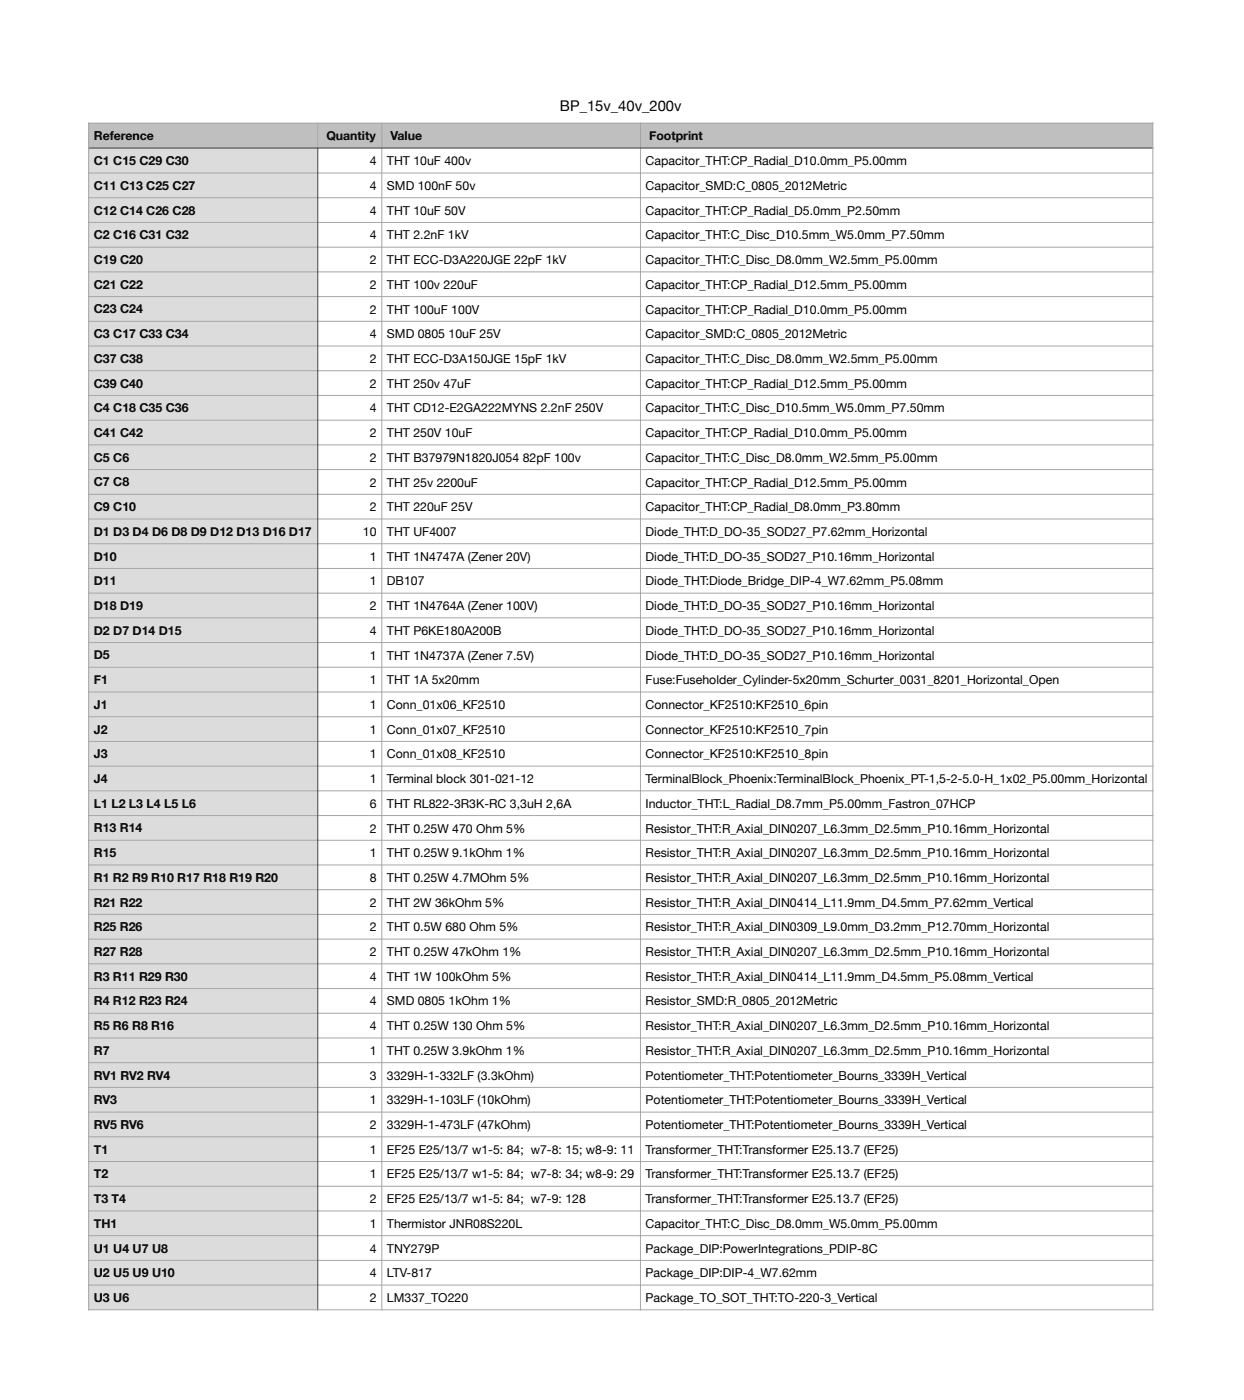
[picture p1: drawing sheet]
<svg xmlns="http://www.w3.org/2000/svg" width="356mm" height="401mm" viewBox="0 0 356 401" stroke-linecap="round" stroke-linejoin="round" font-family="sans-serif">
<defs><g id="words">
<text font-size="4.2" x="160.4" y="31.8">BP_15v_40v_200v</text>
<g font-size="3.5">
<text x="26.9" y="40.1">Reference</text>
<text x="93.5" y="40.1">Quantity</text>
<text x="111.8" y="40.1">Value</text>
<text x="185.9" y="40.1">Footprint</text>
<text x="26.9" y="47.3">C1 C15 C29 C30</text>
<text x="105.9" y="47.4">4</text>
<text x="110.8" y="47.4">THT 10uF 400v</text>
<text x="184.9" y="47.4">Capacitor_THT:CP_Radial_D10.0mm_P5.00mm</text>
<text x="26.9" y="54.4">C11 C13 C25 C27</text>
<text x="105.9" y="54.4">4</text>
<text x="110.8" y="54.4">SMD 100nF 50v</text>
<text x="184.9" y="54.4">Capacitor_SMD:C_0805_2012Metric</text>
<text x="26.9" y="61.5">C12 C14 C26 C28</text>
<text x="105.9" y="61.5">4</text>
<text x="110.8" y="61.5">THT 10uF 50V</text>
<text x="184.9" y="61.5">Capacitor_THT:CP_Radial_D5.0mm_P2.50mm</text>
<text x="26.9" y="68.6">C2 C16 C31 C32</text>
<text x="105.9" y="68.6">4</text>
<text x="110.8" y="68.6">THT 2.2nF 1kV</text>
<text x="184.9" y="68.6">Capacitor_THT:C_Disc_D10.5mm_W5.0mm_P7.50mm</text>
<text x="26.9" y="75.7">C19 C20</text>
<text x="105.9" y="75.7">2</text>
<text x="110.8" y="75.7">THT ECC-D3A220JGE 22pF 1kV</text>
<text x="184.9" y="75.7">Capacitor_THT:C_Disc_D8.0mm_W2.5mm_P5.00mm</text>
<text x="26.9" y="82.7">C21 C22</text>
<text x="105.9" y="82.8">2</text>
<text x="110.8" y="82.8">THT 100v 220uF</text>
<text x="184.9" y="82.8">Capacitor_THT:CP_Radial_D12.5mm_P5.00mm</text>
<text x="26.9" y="89.8">C23 C24</text>
<text x="105.9" y="89.8">2</text>
<text x="110.8" y="89.8">THT 100uF 100V</text>
<text x="184.9" y="89.8">Capacitor_THT:CP_Radial_D10.0mm_P5.00mm</text>
<text x="26.9" y="96.9">C3 C17 C33 C34</text>
<text x="105.9" y="96.9">4</text>
<text x="110.8" y="96.9">SMD 0805 10uF 25V</text>
<text x="184.9" y="96.9">Capacitor_SMD:C_0805_2012Metric</text>
<text x="26.9" y="104">C37 C38</text>
<text x="105.9" y="104">2</text>
<text x="110.8" y="104">THT ECC-D3A150JGE 15pF 1kV</text>
<text x="184.9" y="104">Capacitor_THT:C_Disc_D8.0mm_W2.5mm_P5.00mm</text>
<text x="26.9" y="111.1">C39 C40</text>
<text x="105.9" y="111.1">2</text>
<text x="110.8" y="111.1">THT 250v 47uF</text>
<text x="184.9" y="111.1">Capacitor_THT:CP_Radial_D12.5mm_P5.00mm</text>
<text x="26.9" y="118.1">C4 C18 C35 C36</text>
<text x="105.9" y="118.2">4</text>
<text x="110.8" y="118.2">THT CD12-E2GA222MYNS 2.2nF 250V</text>
<text x="184.9" y="118.2">Capacitor_THT:C_Disc_D10.5mm_W5.0mm_P7.50mm</text>
<text x="26.9" y="125.2">C41 C42</text>
<text x="105.9" y="125.2">2</text>
<text x="110.8" y="125.2">THT 250V 10uF</text>
<text x="184.9" y="125.2">Capacitor_THT:CP_Radial_D10.0mm_P5.00mm</text>
<text x="26.9" y="132.3">C5 C6</text>
<text x="105.9" y="132.3">2</text>
<text x="110.8" y="132.3">THT B37979N1820J054 82pF 100v</text>
<text x="184.9" y="132.3">Capacitor_THT:C_Disc_D8.0mm_W2.5mm_P5.00mm</text>
<text x="26.9" y="139.4">C7 C8</text>
<text x="105.9" y="139.4">2</text>
<text x="110.8" y="139.4">THT 25v 2200uF</text>
<text x="184.9" y="139.4">Capacitor_THT:CP_Radial_D12.5mm_P5.00mm</text>
<text x="26.9" y="146.5">C9 C10</text>
<text x="105.9" y="146.5">2</text>
<text x="110.8" y="146.5">THT 220uF 25V</text>
<text x="184.9" y="146.5">Capacitor_THT:CP_Radial_D8.0mm_P3.80mm</text>
<text x="26.9" y="153.5">D1 D3 D4 D6 D8 D9 D12 D13 D16 D17</text>
<text x="104" y="153.6">10</text>
<text x="110.8" y="153.6">THT UF4007</text>
<text x="184.9" y="153.6">Diode_THT:D_DO-35_SOD27_P7.62mm_Horizontal</text>
<text x="26.9" y="160.6">D10</text>
<text x="105.9" y="160.6">1</text>
<text x="110.8" y="160.6">THT 1N4747A (Zener 20V)</text>
<text x="184.9" y="160.6">Diode_THT:D_DO-35_SOD27_P10.16mm_Horizontal</text>
<text x="26.9" y="167.7">D11</text>
<text x="105.9" y="167.7">1</text>
<text x="110.8" y="167.7">DB107</text>
<text x="184.9" y="167.7">Diode_THT:Diode_Bridge_DIP-4_W7.62mm_P5.08mm</text>
<text x="26.9" y="174.8">D18 D19</text>
<text x="105.9" y="174.8">2</text>
<text x="110.8" y="174.8">THT 1N4764A (Zener 100V)</text>
<text x="184.9" y="174.8">Diode_THT:D_DO-35_SOD27_P10.16mm_Horizontal</text>
<text x="26.9" y="181.9">D2 D7 D14 D15</text>
<text x="105.9" y="181.9">4</text>
<text x="110.8" y="181.9">THT P6KE180A200B</text>
<text x="184.9" y="181.9">Diode_THT:D_DO-35_SOD27_P10.16mm_Horizontal</text>
<text x="26.9" y="188.9">D5</text>
<text x="105.9" y="189">1</text>
<text x="110.8" y="189">THT 1N4737A (Zener 7.5V)</text>
<text x="184.9" y="189">Diode_THT:D_DO-35_SOD27_P10.16mm_Horizontal</text>
<text x="26.9" y="196">F1</text>
<text x="105.9" y="196">1</text>
<text x="110.8" y="196">THT 1A 5x20mm</text>
<text x="184.9" y="196">Fuse:Fuseholder_Cylinder-5x20mm_Schurter_0031_8201_Horizontal_Open</text>
<text x="26.9" y="203.1">J1</text>
<text x="105.9" y="203.1">1</text>
<text x="110.8" y="203.1">Conn_01x06_KF2510</text>
<text x="184.9" y="203.1">Connector_KF2510:KF2510_6pin</text>
<text x="26.9" y="210.2">J2</text>
<text x="105.9" y="210.2">1</text>
<text x="110.8" y="210.2">Conn_01x07_KF2510</text>
<text x="184.9" y="210.2">Connector_KF2510:KF2510_7pin</text>
<text x="26.9" y="217.3">J3</text>
<text x="105.9" y="217.3">1</text>
<text x="110.8" y="217.3">Conn_01x08_KF2510</text>
<text x="184.9" y="217.3">Connector_KF2510:KF2510_8pin</text>
<text x="26.9" y="224.3">J4</text>
<text x="105.9" y="224.4">1</text>
<text x="110.8" y="224.4">Terminal block 301-021-12</text>
<text x="184.9" y="224.4">TerminalBlock_Phoenix:TerminalBlock_Phoenix_PT-1,5-2-5.0-H_1x02_P5.00mm_Horizontal</text>
<text x="26.9" y="231.4">L1 L2 L3 L4 L5 L6</text>
<text x="105.9" y="231.4">6</text>
<text x="110.8" y="231.4">THT RL822-3R3K-RC 3,3uH 2,6A</text>
<text x="184.9" y="231.4">Inductor_THT:L_Radial_D8.7mm_P5.00mm_Fastron_07HCP</text>
<text x="26.9" y="238.5">R13 R14</text>
<text x="105.9" y="238.5">2</text>
<text x="110.8" y="238.5">THT 0.25W 470 Ohm 5%</text>
<text x="184.9" y="238.5">Resistor_THT:R_Axial_DIN0207_L6.3mm_D2.5mm_P10.16mm_Horizontal</text>
<text x="26.9" y="245.6">R15</text>
<text x="105.9" y="245.6">1</text>
<text x="110.8" y="245.6">THT 0.25W 9.1kOhm 1%</text>
<text x="184.9" y="245.6">Resistor_THT:R_Axial_DIN0207_L6.3mm_D2.5mm_P10.16mm_Horizontal</text>
<text x="26.9" y="252.7">R1 R2 R9 R10 R17 R18 R19 R20</text>
<text x="105.9" y="252.7">8</text>
<text x="110.8" y="252.7">THT 0.25W 4.7MOhm 5%</text>
<text x="184.9" y="252.7">Resistor_THT:R_Axial_DIN0207_L6.3mm_D2.5mm_P10.16mm_Horizontal</text>
<text x="26.9" y="259.7">R21 R22</text>
<text x="105.9" y="259.8">2</text>
<text x="110.8" y="259.8">THT 2W 36kOhm 5%</text>
<text x="184.9" y="259.8">Resistor_THT:R_Axial_DIN0414_L11.9mm_D4.5mm_P7.62mm_Vertical</text>
<text x="26.9" y="266.8">R25 R26</text>
<text x="105.9" y="266.8">2</text>
<text x="110.8" y="266.8">THT 0.5W 680 Ohm 5%</text>
<text x="184.9" y="266.8">Resistor_THT:R_Axial_DIN0309_L9.0mm_D3.2mm_P12.70mm_Horizontal</text>
<text x="26.9" y="273.9">R27 R28</text>
<text x="105.9" y="273.9">2</text>
<text x="110.8" y="273.9">THT 0.25W 47kOhm 1%</text>
<text x="184.9" y="273.9">Resistor_THT:R_Axial_DIN0207_L6.3mm_D2.5mm_P10.16mm_Horizontal</text>
<text x="26.9" y="281">R3 R11 R29 R30</text>
<text x="105.9" y="281">4</text>
<text x="110.8" y="281">THT 1W 100kOhm 5%</text>
<text x="184.9" y="281">Resistor_THT:R_Axial_DIN0414_L11.9mm_D4.5mm_P5.08mm_Vertical</text>
<text x="26.9" y="288.1">R4 R12 R23 R24</text>
<text x="105.9" y="288.1">4</text>
<text x="110.8" y="288.1">SMD 0805 1kOhm 1%</text>
<text x="184.9" y="288.1">Resistor_SMD:R_0805_2012Metric</text>
<text x="26.9" y="295.1">R5 R6 R8 R16</text>
<text x="105.9" y="295.2">4</text>
<text x="110.8" y="295.2">THT 0.25W 130 Ohm 5%</text>
<text x="184.9" y="295.2">Resistor_THT:R_Axial_DIN0207_L6.3mm_D2.5mm_P10.16mm_Horizontal</text>
<text x="26.9" y="302.2">R7</text>
<text x="105.9" y="302.2">1</text>
<text x="110.8" y="302.2">THT 0.25W 3.9kOhm 1%</text>
<text x="184.9" y="302.2">Resistor_THT:R_Axial_DIN0207_L6.3mm_D2.5mm_P10.16mm_Horizontal</text>
<text x="26.9" y="309.3">RV1 RV2 RV4</text>
<text x="105.9" y="309.3">3</text>
<text x="110.8" y="309.3">3329H-1-332LF (3.3kOhm)</text>
<text x="184.9" y="309.3">Potentiometer_THT:Potentiometer_Bourns_3339H_Vertical</text>
<text x="26.9" y="316.4">RV3</text>
<text x="105.9" y="316.4">1</text>
<text x="110.8" y="316.4">3329H-1-103LF (10kOhm)</text>
<text x="184.9" y="316.4">Potentiometer_THT:Potentiometer_Bourns_3339H_Vertical</text>
<text x="26.9" y="323.5">RV5 RV6</text>
<text x="105.9" y="323.5">2</text>
<text x="110.8" y="323.5">3329H-1-473LF (47kOhm)</text>
<text x="184.9" y="323.5">Potentiometer_THT:Potentiometer_Bourns_3339H_Vertical</text>
<text x="26.9" y="330.5">T1</text>
<text x="105.9" y="330.6">1</text>
<text x="110.8" y="330.6">EF25 E25/13/7 w1-5: 84; w7-8: 15; w8-9: 11</text>
<text x="184.9" y="330.6">Transformer_THT:Transformer E25.13.7 (EF25)</text>
<text x="26.9" y="337.6">T2</text>
<text x="105.9" y="337.6">1</text>
<text x="110.8" y="337.6">EF25 E25/13/7 w1-5: 84; w7-8: 34; w8-9: 29</text>
<text x="184.9" y="337.6">Transformer_THT:Transformer E25.13.7 (EF25)</text>
<text x="26.9" y="344.7">T3 T4</text>
<text x="105.9" y="344.7">2</text>
<text x="110.8" y="344.7">EF25 E25/13/7 w1-5: 84; w7-9: 128</text>
<text x="184.9" y="344.7">Transformer_THT:Transformer E25.13.7 (EF25)</text>
<text x="26.9" y="351.8">TH1</text>
<text x="105.9" y="351.8">1</text>
<text x="110.8" y="351.8">Thermistor JNR08S220L</text>
<text x="184.9" y="351.8">Capacitor_THT:C_Disc_D8.0mm_W5.0mm_P5.00mm</text>
<text x="26.9" y="358.9">U1 U4 U7 U8</text>
<text x="105.9" y="358.9">4</text>
<text x="110.8" y="358.9">TNY279P</text>
<text x="184.9" y="358.9">Package_DIP:PowerIntegrations_PDIP-8C</text>
<text x="26.9" y="365.9">U2 U5 U9 U10</text>
<text x="105.9" y="366">4</text>
<text x="110.8" y="366">LTV-817</text>
<text x="184.9" y="366">Package_DIP:DIP-4_W7.62mm</text>
<text x="26.9" y="373">U3 U6</text>
<text x="105.9" y="373">2</text>
<text x="110.8" y="373">LM337_TO220</text>
<text x="184.9" y="373">Package_TO_SOT_THT:TO-220-3_Vertical</text>
</g>
</g></defs>
<g fill="#bec0bf">
<path d="M25.4 35.3h65.6v7.1h-65.6z"/>
<path d="M91 35.3h18.4v7.1h-18.4z"/>
<path d="M109.4 35.3h74v7.1h-74z"/>
<path d="M183.4 35.3h146.8v7.1h-146.8z"/>
</g>
<g fill="#dcdcdc">
<path d="M25.4 42.4h65.6v7.2h-65.6z"/>
<path d="M25.4 49.6h65.6v7.1h-65.6z"/>
<path d="M25.4 56.7h65.6v7h-65.6z"/>
<path d="M25.4 63.7h65.6v7.1h-65.6z"/>
<path d="M25.4 70.8h65.6v7.1h-65.6z"/>
<path d="M25.4 77.9h65.6v7.1h-65.6z"/>
<path d="M25.4 85h65.6v7.1h-65.6z"/>
<path d="M25.4 92.1h65.6v7h-65.6z"/>
<path d="M25.4 99.1h65.6v7.1h-65.6z"/>
<path d="M25.4 106.2h65.6v7.1h-65.6z"/>
<path d="M25.4 113.3h65.6v7.1h-65.6z"/>
<path d="M25.4 120.4h65.6v7.1h-65.6z"/>
<path d="M25.4 127.5h65.6v7h-65.6z"/>
<path d="M25.4 134.5h65.6v7.1h-65.6z"/>
<path d="M25.4 141.6h65.6v7.1h-65.6z"/>
<path d="M25.4 148.7h65.6v7.1h-65.6z"/>
<path d="M25.4 155.8h65.6v7.1h-65.6z"/>
<path d="M25.4 162.9h65.6v7h-65.6z"/>
<path d="M25.4 169.9h65.6v7.1h-65.6z"/>
<path d="M25.4 177h65.6v7.1h-65.6z"/>
<path d="M25.4 184.1h65.6v7.1h-65.6z"/>
<path d="M25.4 191.2h65.6v7.1h-65.6z"/>
<path d="M25.4 198.3h65.6v7h-65.6z"/>
<path d="M25.4 205.3h65.6v7.1h-65.6z"/>
<path d="M25.4 212.4h65.6v7.1h-65.6z"/>
<path d="M25.4 219.5h65.6v7.1h-65.6z"/>
<path d="M25.4 226.6h65.6v7.1h-65.6z"/>
<path d="M25.4 233.7h65.6v7h-65.6z"/>
<path d="M25.4 240.7h65.6v7.1h-65.6z"/>
<path d="M25.4 247.8h65.6v7.1h-65.6z"/>
<path d="M25.4 254.9h65.6v7.1h-65.6z"/>
<path d="M25.4 262h65.6v7.1h-65.6z"/>
<path d="M25.4 269.1h65.6v7h-65.6z"/>
<path d="M25.4 276.1h65.6v7.1h-65.6z"/>
<path d="M25.4 283.2h65.6v7.1h-65.6z"/>
<path d="M25.4 290.3h65.6v7.1h-65.6z"/>
<path d="M25.4 297.4h65.6v7.1h-65.6z"/>
<path d="M25.4 304.5h65.6v7h-65.6z"/>
<path d="M25.4 311.5h65.6v7.1h-65.6z"/>
<path d="M25.4 318.6h65.6v7.1h-65.6z"/>
<path d="M25.4 325.7h65.6v7.1h-65.6z"/>
<path d="M25.4 332.8h65.6v7.1h-65.6z"/>
<path d="M25.4 339.9h65.6v7h-65.6z"/>
<path d="M25.4 346.9h65.6v7.1h-65.6z"/>
<path d="M25.4 354h65.6v7.1h-65.6z"/>
<path d="M25.4 361.1h65.6v7.1h-65.6z"/>
<path d="M25.4 368.2h65.6v7.1h-65.6z"/>
</g>
<g fill="none" stroke="#a6a6a6" stroke-width=".29">
<path d="M25.2 35.3h305.2M25.4 35.1v340.3M91 35.1v7.1M109.4 35.1v340.3M183.4 35.1v340.3M330.2 35.1v340.3M25.2 49.6h305.2M25.2 56.7h305.2M25.2 63.7h305.2M25.2 70.8h305.2M25.2 77.9h305.2M25.2 85h305.2"/>
<path d="M25.2 92.1h305.2M25.2 99.1h305.2M25.2 106.2h305.2M25.2 113.3h305.2M25.2 120.4h305.2M25.2 127.5h305.2M25.2 134.5h305.2M25.2 141.6h305.2M25.2 148.7h305.2M25.2 155.8h305.2M25.2 162.9h305.2M25.2 169.9h305.2"/>
<path d="M25.2 177h305.2M25.2 184.1h305.2M25.2 191.2h305.2M25.2 198.3h305.2M25.2 205.3h305.2M25.2 212.4h305.2M25.2 219.5h305.2M25.2 226.6h305.2M25.2 233.7h305.2M25.2 240.7h305.2M25.2 247.8h305.2M25.2 254.9h305.2"/>
<path d="M25.2 262h305.2M25.2 269.1h305.2M25.2 276.1h305.2M25.2 283.2h305.2M25.2 290.3h305.2M25.2 297.4h305.2M25.2 304.5h305.2M25.2 311.5h305.2M25.2 318.6h305.2M25.2 325.7h305.2M25.2 332.8h305.2M25.2 339.9h305.2"/>
<path d="M25.2 346.9h305.2M25.2 354h305.2M25.2 361.1h305.2M25.2 368.2h305.2M25.2 375.3h305.2"/>
</g>
<path d="M25.2 42.4h305.2M91 42.2v333.2" fill="none" stroke="#404040" stroke-width=".29"/>
<use href="#words"/>
</svg>
